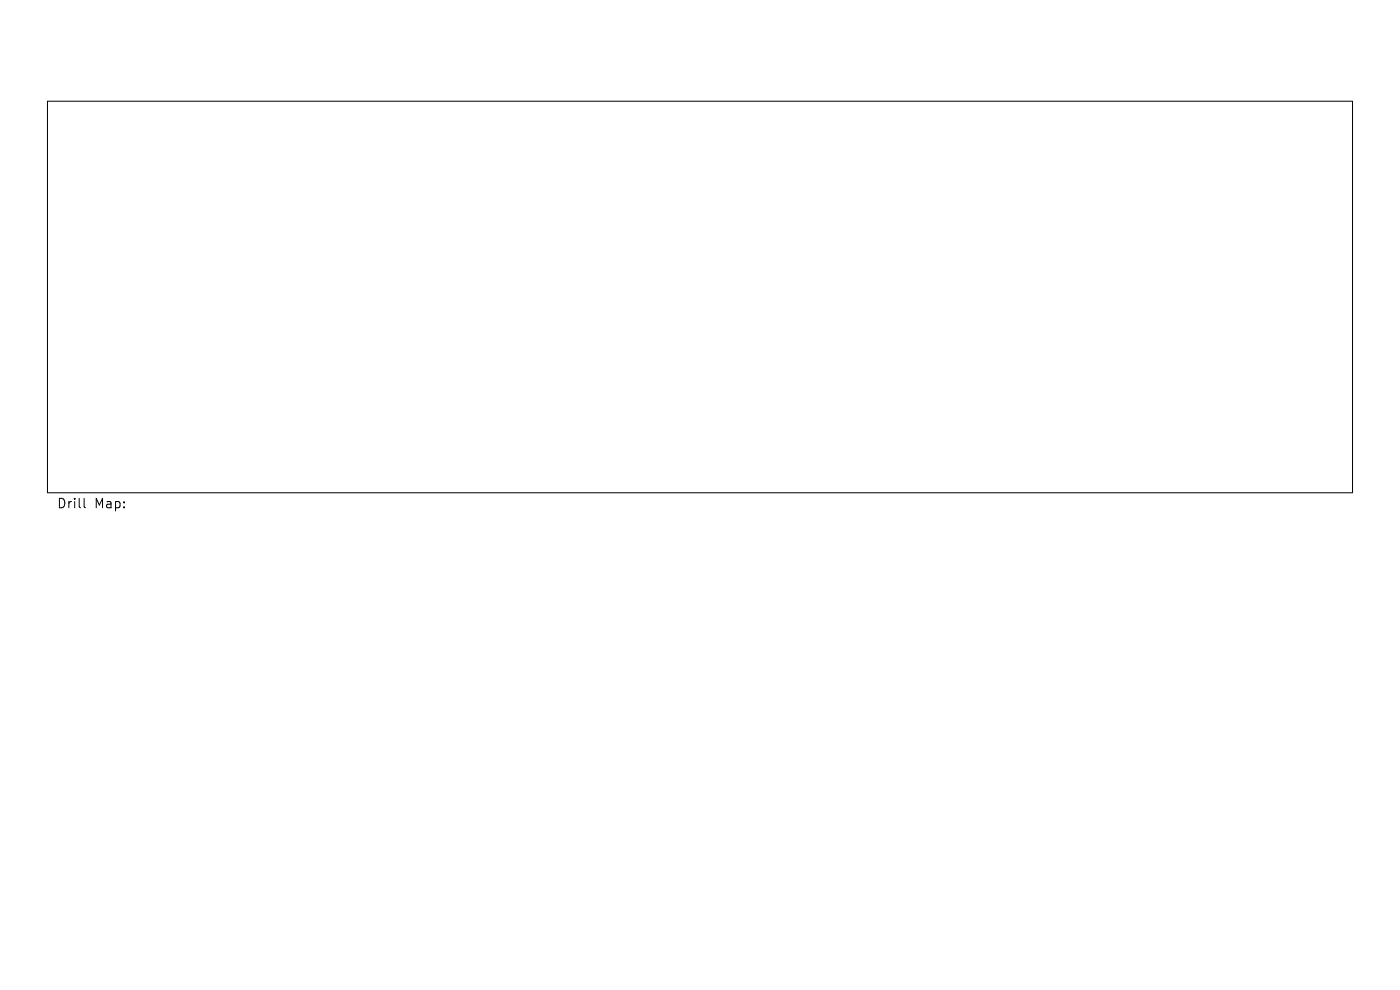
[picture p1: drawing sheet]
<svg xmlns="http://www.w3.org/2000/svg" width="297mm" height="210mm" viewBox="0 0 297 210" stroke-linecap="round" stroke-linejoin="round" font-family="sans-serif">
<defs><g id="words">
<g font-size="2.8">
<text x="12" y="108.1">Drill</text>
<text x="20" y="108.1">Map:</text>
</g>
</g></defs>
<path d="M10.1 21.5h276.8v83h-276.8zM17.8 105.7v1.7l.3 .3" fill="none" stroke="#000" stroke-width=".21"/>
<use href="#words"/>
</svg>
